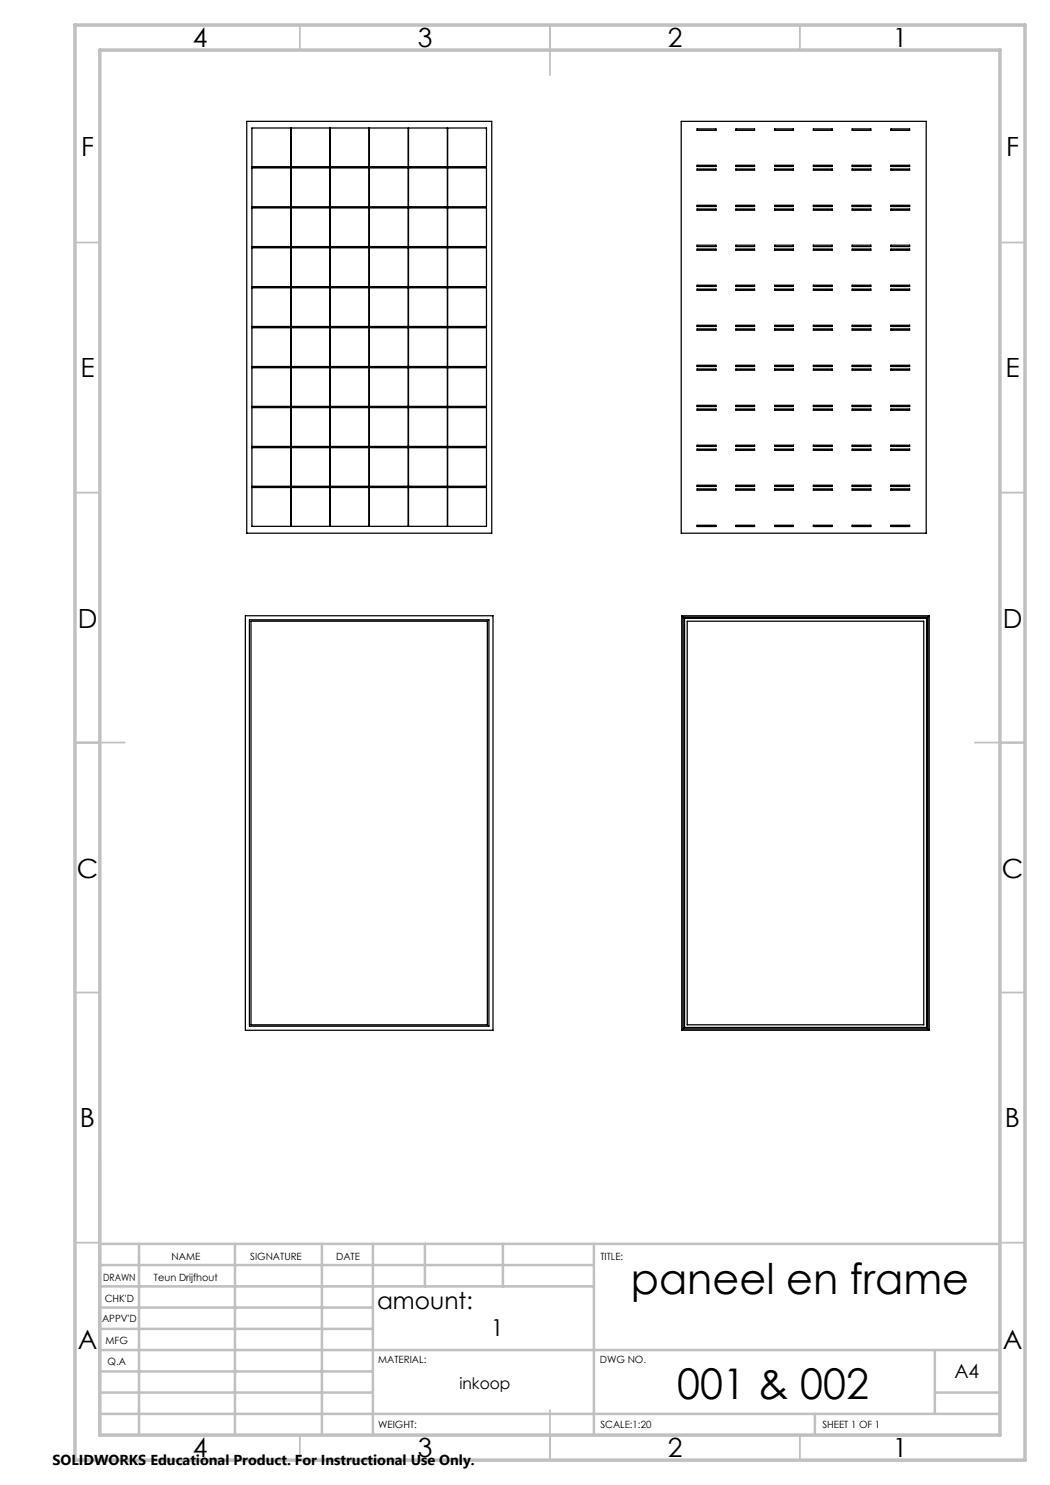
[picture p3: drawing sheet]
<svg xmlns="http://www.w3.org/2000/svg" width="210mm" height="297mm" viewBox="0 0 210 297" stroke-linecap="round" stroke-linejoin="round" font-family="sans-serif">
<defs><g id="words">
<g font-size="8.5">
<text x="126.2" y="258.8">paneel en frame</text>
<text x="135.4" y="279.7">001 &amp; 002</text>
</g>
<g font-size="5.3">
<text x="38.5" y="9.5">4</text>
<text x="83.5" y="9.5">3</text>
<text x="133.6" y="9.5">2</text>
<text x="178.6" y="9.5">1</text>
<text x="16.2" y="31.2">F</text>
<text x="201.2" y="31.2">F</text>
<text x="16.1" y="75.5">E</text>
<text x="201.1" y="75.5">E</text>
<text x="15.5" y="125.5">D</text>
<text x="200.5" y="125.5">D</text>
<text x="15.4" y="175.5">C</text>
<text x="200.4" y="175.5">C</text>
<text x="16" y="225.5">B</text>
<text x="201" y="225.5">B</text>
<text x="15.5" y="269.7">A</text>
<text x="200.5" y="269.7">A</text>
<text x="38.5" y="291.5">4</text>
<text x="83.5" y="291.5">3</text>
<text x="133.6" y="291.5">2</text>
<text x="178.6" y="291.5">1</text>
</g>
<g font-size="4.7">
<text x="75.4" y="261.7">amount:</text>
<text x="98.2" y="267.1">1</text>
</g>
<text font-size="3.9" x="190.9" y="275.5">A4</text>
<text font-size="3.2" x="91.9" y="277.9">inkoop</text>
<text font-size="2.9" x="10.5" y="292.9">SOLIDWORKS Educational Product. For Instructional Use Only.</text>
<g font-size="2">
<text x="34.3" y="252">NAME</text>
<text x="50" y="251.9">SIGNATURE</text>
<text x="67.2" y="251.9">DATE</text>
<text x="120.1" y="251.9">TITLE:</text>
<text x="20.6" y="256.1">DRAWN</text>
<text x="30.8" y="256.1">Teun Drijfhout</text>
<text x="20.9" y="260.3">CHK'D</text>
<text x="20.4" y="264.4">APPV'D</text>
<text x="21.1" y="268.8">MFG</text>
<text x="21.5" y="273">Q.A</text>
<text x="75.6" y="272.5">MATERIAL:</text>
<text x="120" y="272.5">DWG NO.</text>
<text x="75.6" y="285.5">WEIGHT:</text>
<text x="120.1" y="285.6">SCALE:1:20</text>
<text x="164.5" y="285.6">SHEET 1 OF 1</text>
</g>
</g></defs>
<g fill="none" stroke="#000" stroke-width=".25">
<path d="M49.4 24.3h49v82.3h-49zM50.4 25.6h7.7v7.7h-7.7zM50.4 33.6h7.7v7.7h-7.7zM58.2 25.6h7.8v7.7h-7.8zM58.2 33.6h7.8v7.7h-7.8zM66 25.6h7.8v7.7h-7.8zM66 33.6h7.8v7.7h-7.8zM73.9 25.6h7.7v7.7h-7.7zM73.9 33.6h7.7v7.7h-7.7zM81.7 25.6h7.8v7.7h-7.8zM81.7 33.6h7.8v7.7h-7.8zM89.5 25.6h7.8v7.7h-7.8z"/>
<path d="M89.5 33.6h7.8v7.7h-7.8zM136.2 24.3h49v82.3h-49zM139.4 25.8h3.8v.3h-3.8zM139.4 33.1h3.8v.2h-3.8zM139.4 33.8h3.8v.2h-3.8zM147.2 25.8h3.7v.3h-3.7zM147.2 33.1h3.7v.2h-3.7zM147.2 33.8h3.7v.2h-3.7zM154.9 25.8h3.8v.3h-3.8zM154.9 33.1h3.8v.2h-3.8zM154.9 33.8h3.8v.2h-3.8zM162.7 25.8h3.7v.3h-3.7z"/>
<path d="M162.7 33.1h3.7v.2h-3.7zM162.7 33.8h3.7v.2h-3.7zM170.4 25.8h3.8v.3h-3.8zM170.4 33.1h3.8v.2h-3.8zM170.4 33.8h3.8v.2h-3.8zM178.2 25.8h3.7v.3h-3.7zM178.2 33.1h3.7v.2h-3.7zM178.2 33.8h3.7v.2h-3.7zM50.4 41.6h7.7v7.7h-7.7zM50.4 49.6h7.7v7.7h-7.7zM50.4 57.6h7.7v7.7h-7.7zM58.2 41.6h7.8v7.7h-7.8z"/>
<path d="M58.2 49.6h7.8v7.7h-7.8zM58.2 57.6h7.8v7.7h-7.8zM66 41.6h7.8v7.7h-7.8zM66 49.6h7.8v7.7h-7.8zM66 57.6h7.8v7.7h-7.8zM73.9 41.6h7.7v7.7h-7.7zM73.9 49.6h7.7v7.7h-7.7zM73.9 57.6h7.7v7.7h-7.7zM81.7 41.6h7.8v7.7h-7.8zM81.7 49.6h7.8v7.7h-7.8zM81.7 57.6h7.8v7.7h-7.8zM89.5 41.6h7.8v7.7h-7.8z"/>
<path d="M89.5 49.6h7.8v7.7h-7.8zM89.5 57.6h7.8v7.7h-7.8zM139.4 49h3.8v.3h-3.8zM139.4 57h3.8v.3h-3.8zM139.4 41.1h3.8v.2h-3.8zM139.4 41.8h3.8v.2h-3.8zM139.4 49.8h3.8v.3h-3.8zM139.4 57.8h3.8v.3h-3.8zM147.2 49h3.7v.3h-3.7zM147.2 57h3.7v.3h-3.7zM147.2 57.8h3.7v.3h-3.7zM147.2 41.8h3.7v.2h-3.7z"/>
<path d="M147.2 41.1h3.7v.2h-3.7zM147.2 49.8h3.7v.3h-3.7zM154.9 49h3.8v.3h-3.8zM154.9 57h3.8v.3h-3.8zM154.9 57.8h3.8v.3h-3.8zM154.9 41.8h3.8v.2h-3.8zM154.9 41.1h3.8v.2h-3.8zM154.9 49.8h3.8v.3h-3.8zM162.7 49h3.7v.3h-3.7zM162.7 57h3.7v.3h-3.7zM162.7 57.8h3.7v.3h-3.7zM162.7 41.8h3.7v.2h-3.7z"/>
<path d="M162.7 41.1h3.7v.2h-3.7zM162.7 49.8h3.7v.3h-3.7zM170.4 49h3.8v.3h-3.8zM170.4 57h3.8v.3h-3.8zM170.4 57.8h3.8v.3h-3.8zM170.4 41.8h3.8v.2h-3.8zM170.4 41.1h3.8v.2h-3.8zM170.4 49.8h3.8v.3h-3.8zM178.2 49h3.7v.3h-3.7zM178.2 57h3.7v.3h-3.7zM178.2 57.8h3.7v.3h-3.7zM178.2 41.8h3.7v.2h-3.7z"/>
<path d="M178.2 41.1h3.7v.2h-3.7zM178.2 49.8h3.7v.3h-3.7zM50.4 65.5h7.7v7.8h-7.7zM50.4 73.6h7.7v7.7h-7.7zM58.2 65.5h7.8v7.8h-7.8zM58.2 73.6h7.8v7.7h-7.8zM66 65.5h7.8v7.8h-7.8zM66 73.6h7.8v7.7h-7.8zM73.9 73.6h7.7v7.7h-7.7zM73.9 65.5h7.7v7.8h-7.7zM81.7 73.6h7.8v7.7h-7.8zM81.7 65.5h7.8v7.8h-7.8z"/>
<path d="M89.5 73.6h7.8v7.7h-7.8zM89.5 65.5h7.8v7.8h-7.8zM139.4 73.1h3.8v.2h-3.8zM139.4 65h3.8v.3h-3.8zM139.4 65.8h3.8v.2h-3.8zM139.4 73.8h3.8v.2h-3.8zM147.2 73.1h3.7v.2h-3.7zM147.2 65h3.7v.3h-3.7zM147.2 65.8h3.7v.2h-3.7zM147.2 73.8h3.7v.2h-3.7zM154.9 73.1h3.8v.2h-3.8zM154.9 65h3.8v.3h-3.8z"/>
<path d="M154.9 65.8h3.8v.2h-3.8zM154.9 73.8h3.8v.2h-3.8zM162.7 73.1h3.7v.2h-3.7zM162.7 65h3.7v.3h-3.7zM162.7 65.8h3.7v.2h-3.7zM162.7 73.8h3.7v.2h-3.7zM170.4 73.1h3.8v.2h-3.8zM170.4 65h3.8v.3h-3.8zM170.4 65.8h3.8v.2h-3.8zM170.4 73.8h3.8v.2h-3.8zM178.2 73.1h3.7v.2h-3.7zM178.2 65h3.7v.3h-3.7z"/>
<path d="M178.2 65.8h3.7v.2h-3.7zM178.2 73.8h3.7v.2h-3.7zM50.4 81.5h7.7v7.8h-7.7zM50.4 89.5h7.7v7.8h-7.7zM50.4 97.5h7.7v7.8h-7.7zM58.2 81.5h7.8v7.8h-7.8zM58.2 89.5h7.8v7.8h-7.8zM58.2 97.5h7.8v7.8h-7.8zM66 81.5h7.8v7.8h-7.8zM66 89.5h7.8v7.8h-7.8zM66 97.5h7.8v7.8h-7.8zM73.9 81.5h7.7v7.8h-7.7z"/>
<path d="M73.9 89.5h7.7v7.8h-7.7zM73.9 97.5h7.7v7.8h-7.7zM81.7 81.5h7.8v7.8h-7.8zM81.7 89.5h7.8v7.8h-7.8zM81.7 97.5h7.8v7.8h-7.8zM89.5 81.5h7.8v7.8h-7.8zM89.5 89.5h7.8v7.8h-7.8zM89.5 97.5h7.8v7.8h-7.8zM139.4 89h3.8v.3h-3.8zM139.4 81.1h3.8v.2h-3.8zM139.4 81.8h3.8v.3h-3.8zM139.4 89.8h3.8v.3h-3.8z"/>
<path d="M139.4 97h3.8v.3h-3.8zM139.4 97.8h3.8v.2h-3.8zM147.2 89h3.7v.3h-3.7zM147.2 81.1h3.7v.2h-3.7zM147.2 81.8h3.7v.3h-3.7zM147.2 89.8h3.7v.3h-3.7zM147.2 97.8h3.7v.2h-3.7zM147.2 97h3.7v.3h-3.7zM154.9 89h3.8v.3h-3.8zM154.9 81.1h3.8v.2h-3.8zM154.9 81.8h3.8v.3h-3.8zM154.9 89.8h3.8v.3h-3.8z"/>
<path d="M154.9 97.8h3.8v.2h-3.8zM154.9 97h3.8v.3h-3.8zM162.7 89h3.7v.3h-3.7zM162.7 81.1h3.7v.2h-3.7zM162.7 81.8h3.7v.3h-3.7zM162.7 89.8h3.7v.3h-3.7zM162.7 97.8h3.7v.2h-3.7zM162.7 97h3.7v.3h-3.7zM170.4 89h3.8v.3h-3.8zM170.4 81.1h3.8v.2h-3.8zM170.4 81.8h3.8v.3h-3.8zM170.4 89.8h3.8v.3h-3.8z"/>
<path d="M170.4 97.8h3.8v.2h-3.8zM170.4 97h3.8v.3h-3.8zM178.2 89h3.7v.3h-3.7zM178.2 81.1h3.7v.2h-3.7zM178.2 81.8h3.7v.3h-3.7zM178.2 89.8h3.7v.3h-3.7zM178.2 97.8h3.7v.2h-3.7zM178.2 97h3.7v.3h-3.7zM139.4 105.1h3.8v.2h-3.8zM147.2 105.1h3.7v.2h-3.7zM154.9 105.1h3.8v.2h-3.8zM162.7 105.1h3.7v.2h-3.7z"/>
<path d="M170.4 105.1h3.8v.2h-3.8zM178.2 105.1h3.7v.2h-3.7zM49.1 123.2h49.5v82.9h-49.5zM49.9 124h47.9v81.2h-47.9zM50.2 124.2h47.3v80.8h-47.3zM136.3 123.2h49.5v82.9h-49.5zM136.6 123.4h49M136.6 123.4v82.4M136.6 123.4l.3 .3M136.9 123.7v81.8M136.9 123.7h48.4M137.4 124.2h47.3v80.8h-47.3z"/>
<path d="M185.3 123.7v81.8M185.6 123.4v82.4M185.6 123.4l-.3 .3M136.6 205.8h49M136.9 205.5l-.3 .3M136.9 205.5h48.4M185.3 205.5l.3 .3"/>
</g>
<g fill="none" stroke="#c0c0c0" stroke-width=".35">
<path d="M60 5v5M110 5v10M160 5v5M15 48.5h5M200 48.5h5M15 98.5h5M200 98.5h5M15 148.5h10M195 148.5h10M15 198.5h5M200 198.5h5M15 248.5h5"/>
<path d="M200 248.5h5M60 287v5M110 282v10M160 287v5"/>
</g>
<g fill="none" stroke="#c0c0c0" stroke-width=".5">
<path d="M20 231.8v55.2M20 248.8h180M20 257.3h98.8M20 253h98.8M27.8 248.8v38.2M47 248.8v38.2M64.4 248.8v38.2M74.6 248.8v38.2M85 248.8v8.5M100.6 248.8v8.5M118.8 248.8v38.2M20 265.8h54.6"/>
<path d="M20 261.5h54.6M20 278.5h54.6M20 274.3h54.6M20 270h180M187 278.5h13M187 270v12.8M20 282.8h180M163 282.8v4.2"/>
</g>
<path d="M15 5h190v287h-190zM20 10h180v277h-180z" fill="none" stroke="#c0c0c0" stroke-width=".7"/>
<use href="#words"/>
</svg>
